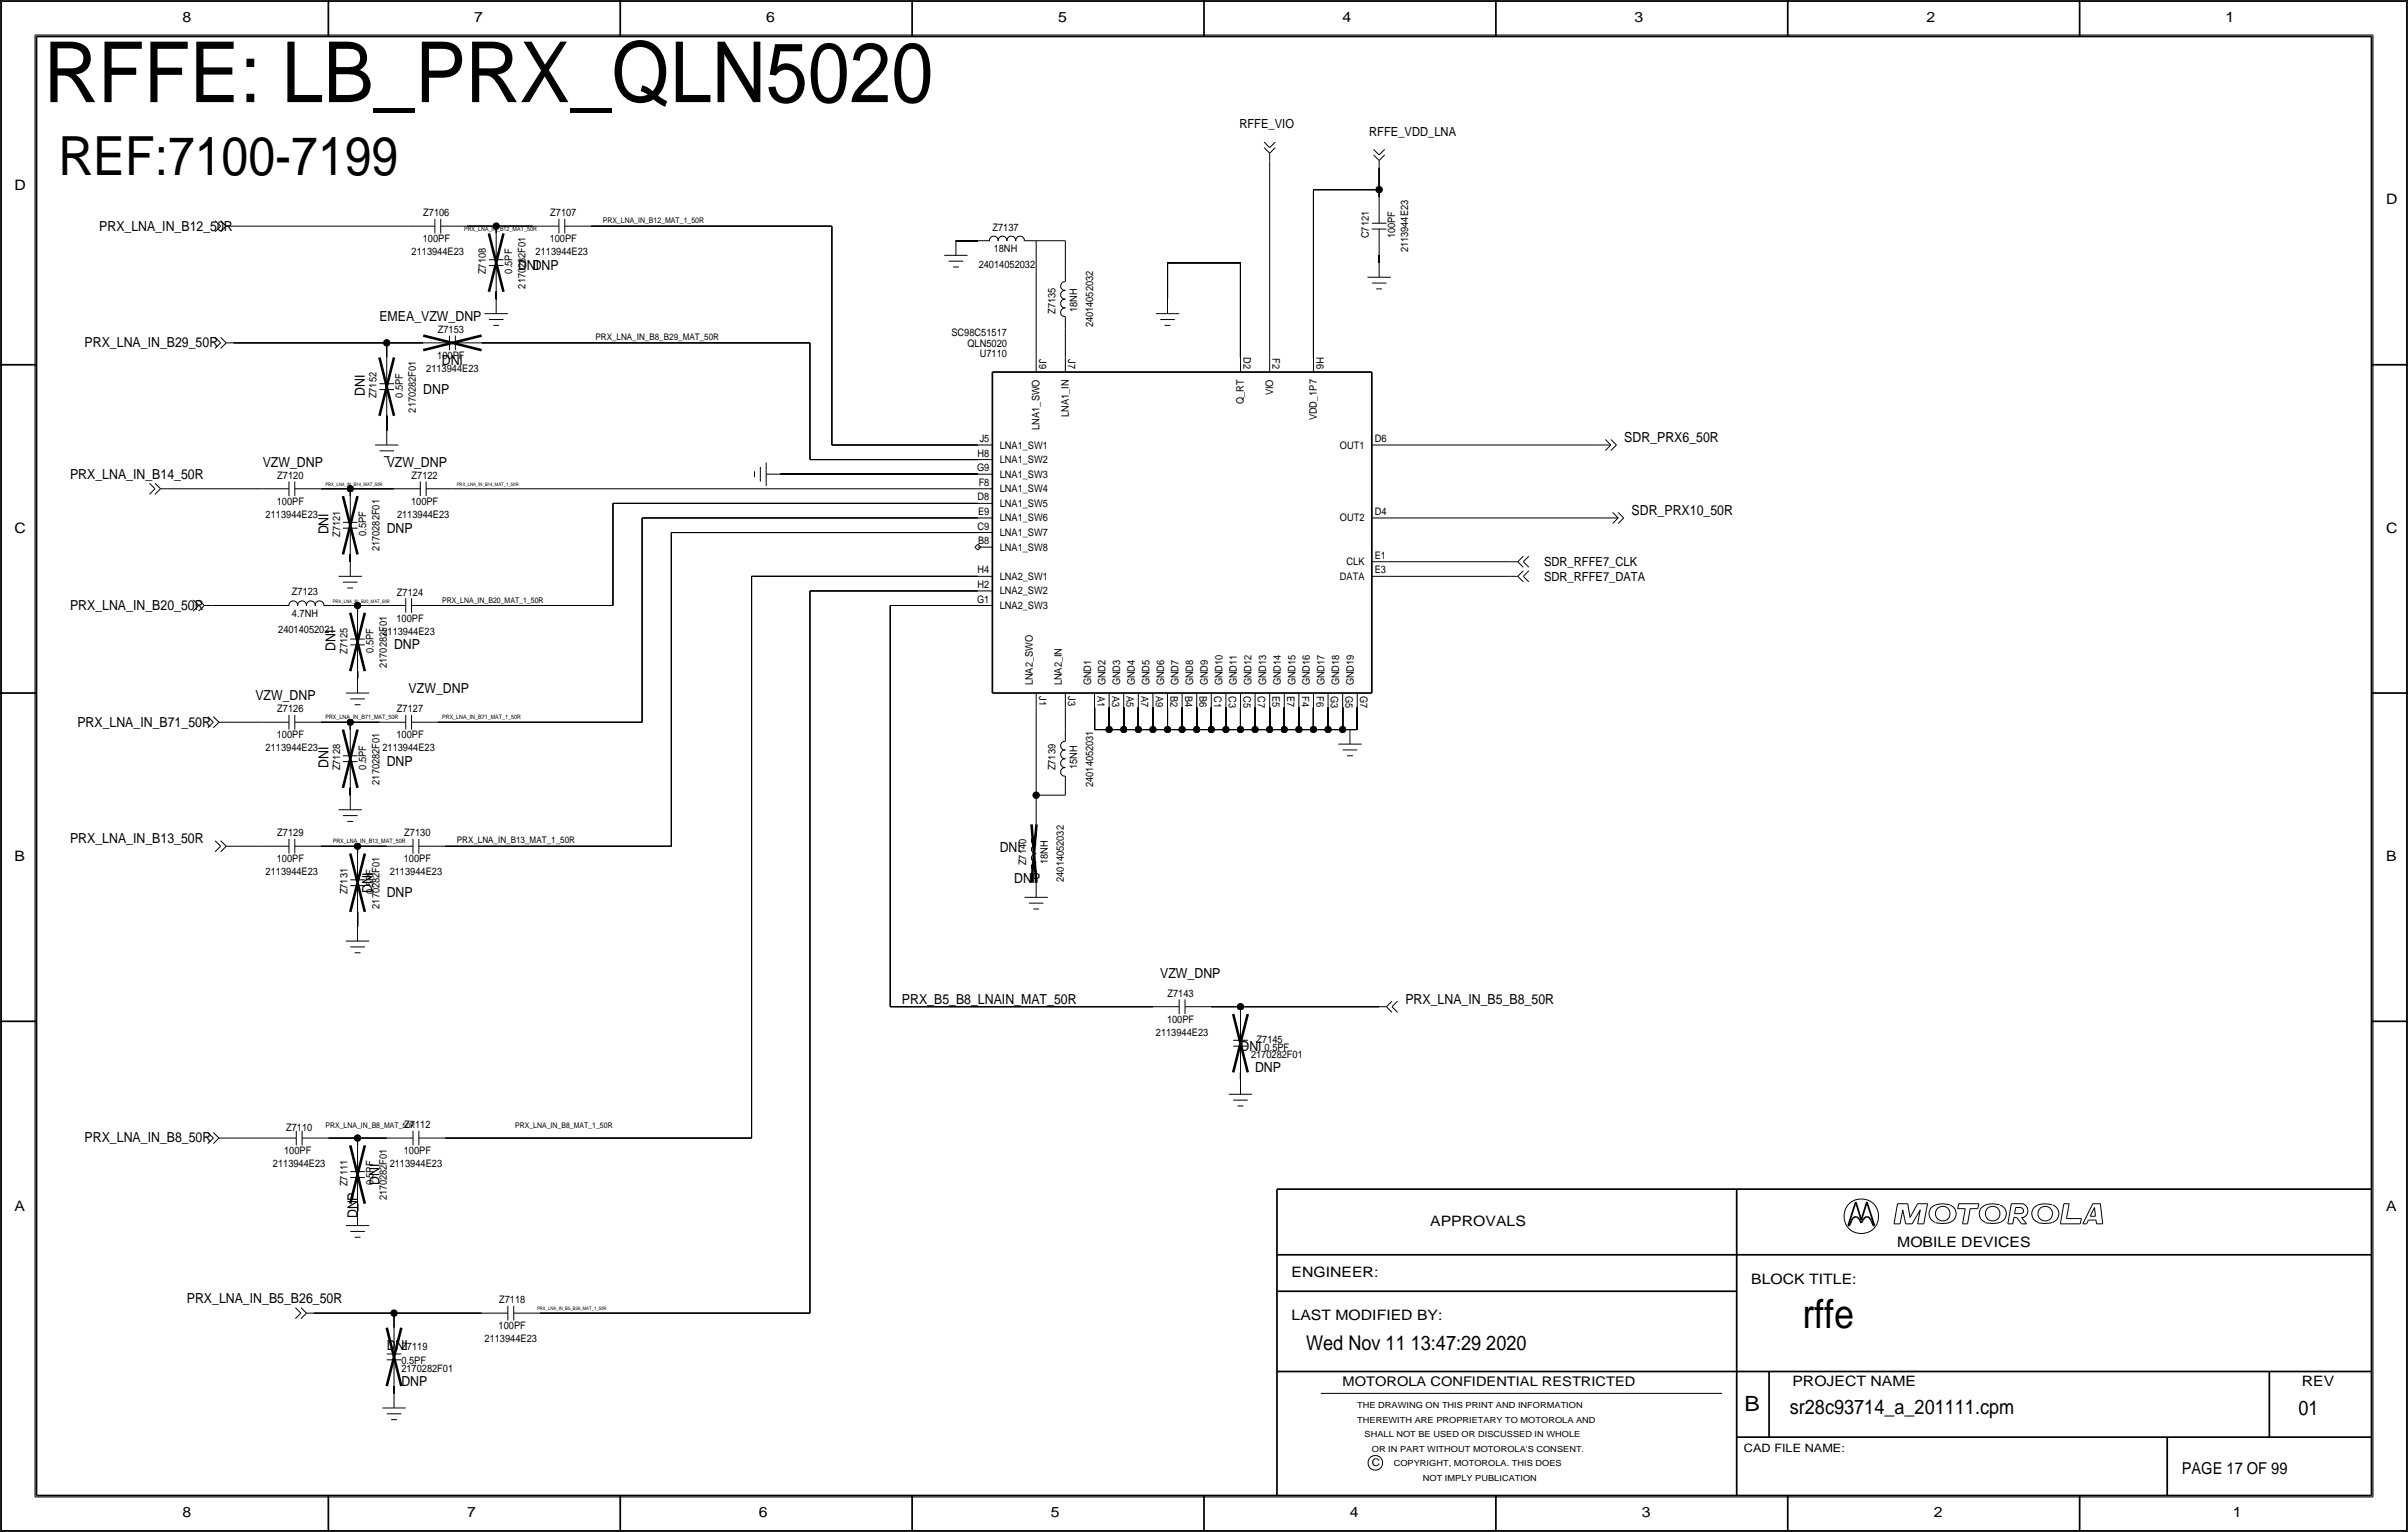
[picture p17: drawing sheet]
<svg xmlns="http://www.w3.org/2000/svg" width="419mm" height="267mm" viewBox="0 0 419 267" stroke-linecap="round" stroke-linejoin="round" font-family="sans-serif">
<defs><g id="words">
<text font-size="14.7" x="7.6" y="17.8">RFFE: LB_PRX_QLN5020</text>
<text font-size="9.4" x="10.2" y="30.5">REF:7100-7199</text>
<text font-size="7" x="313.7" y="231.1">rffe</text>
<text font-size="3.7" x="303.6" y="245.7">B</text>
<g font-size="3.5">
<text x="227.3" y="234.9">Wed Nov 11 13:47:29 2020</text>
<text x="311.5" y="246.2">sr28c93714_a_201111.cpm</text>
<text x="400" y="246.4">01</text>
</g>
<text font-size="2.9" x="379.7" y="256.5">PAGE 17 OF 99</text>
<g font-size="2.5">
<text x="31.7" y="3.8">8</text>
<text x="82.6" y="3.8">7</text>
<text x="133.3" y="3.8">6</text>
<text x="184.1" y="3.8">5</text>
<text x="233.7" y="3.8">4</text>
<text x="284.5" y="3.8">3</text>
<text x="335.3" y="3.8">2</text>
<text x="387.3" y="3.8">1</text>
<text x="2.5" y="33">D</text>
<text x="415.3" y="35.6">D</text>
<text x="2.5" y="92.7">C</text>
<text x="415.3" y="92.7">C</text>
<text x="2.5" y="149.9">B</text>
<text x="415.3" y="149.9">B</text>
<text x="2.5" y="210.8">A</text>
<text x="248.9" y="213.4">APPROVALS</text>
<text x="415.3" y="210.8">A</text>
<text x="330.2" y="217.2">MOBILE DEVICES</text>
<text x="224.8" y="222.2">ENGINEER:</text>
<text x="304.8" y="223.5">BLOCK TITLE:</text>
<text x="224.8" y="229.9">LAST MODIFIED BY:</text>
<text x="312" y="241.2">PROJECT NAME</text>
<text x="400.6" y="241.3">REV</text>
<text x="31.7" y="264.2">8</text>
<text x="81.3" y="264.2">7</text>
<text x="132.1" y="264.2">6</text>
<text x="182.9" y="264.2">5</text>
<text x="234.9" y="264.2">4</text>
<text x="285.8" y="264.2">3</text>
<text x="336.5" y="264.2">2</text>
<text x="388.6" y="264.2">1</text>
</g>
<g font-size="2.4">
<text x="17.3" y="40.1">PRX_LNA_IN_B12_50R</text>
<text x="90.2" y="47">DNI</text>
<text x="92.7" y="47">DNP</text>
<text x="66" y="55.9">EMEA_VZW_DNP</text>
<text x="14.7" y="60.5">PRX_LNA_IN_B29_50R</text>
<text x="76.9" y="63.5">DNI</text>
<text x="63.5" y="68.9" transform="rotate(-90 63.5 68.9)">DNI</text>
<text x="73.7" y="68.6">DNP</text>
<text x="282.7" y="77">SDR_PRX6_50R</text>
<text x="12.2" y="83.3">PRX_LNA_IN_B14_50R</text>
<text x="45.7" y="81.3">VZW_DNP</text>
<text x="67.3" y="81.3">VZW_DNP</text>
<text x="284" y="89.7">SDR_PRX10_50R</text>
<text x="57.1" y="93" transform="rotate(-90 57.1 93)">DNI</text>
<text x="67.3" y="92.7">DNP</text>
<text x="12.2" y="106.2">PRX_LNA_IN_B20_50R</text>
<text x="58.4" y="113.4" transform="rotate(-90 58.4 113.4)">DNI</text>
<text x="68.6" y="113">DNP</text>
<text x="44.4" y="121.9">VZW_DNP</text>
<text x="71.1" y="120.7">VZW_DNP</text>
<text x="13.5" y="126.5">PRX_LNA_IN_B71_50R</text>
<text x="57.2" y="133.7" transform="rotate(-90 57.2 133.7)">DNI</text>
<text x="67.3" y="133.3">DNP</text>
<text x="12.2" y="146.8">PRX_LNA_IN_B13_50R</text>
<text x="174" y="148.3">DNI</text>
<text x="64.8" y="155.5" transform="rotate(-90 64.8 155.5)">DNI</text>
<text x="176.5" y="153.7">DNP</text>
<text x="67.3" y="156.2">DNP</text>
<text x="201.9" y="170.2">VZW_DNP</text>
<text x="157" y="174.8">PRX_B5_B8_LNAIN_MAT_50R</text>
<text x="244.6" y="174.8">PRX_LNA_IN_B5_B8_50R</text>
<text x="215.9" y="182.9">DNI</text>
<text x="218.4" y="186.7">DNP</text>
<text x="14.7" y="198.9">PRX_LNA_IN_B8_50R</text>
<text x="66" y="206.3" transform="rotate(-90 66 206.3)">DNI</text>
<text x="62.2" y="212.1" transform="rotate(-90 62.2 212.1)">DNP</text>
<text x="32.5" y="226.8">PRX_LNA_IN_B5_B26_50R</text>
<text x="67.3" y="234.9">DNI</text>
<text x="69.8" y="241.3">DNP</text>
</g>
<text font-size="2.3" x="233.7" y="241.3">MOTOROLA CONFIDENTIAL RESTRICTED</text>
<g font-size="2.2">
<text x="215.7" y="22.4">RFFE_VIO</text>
<text x="238.3" y="23.6">RFFE_VDD_LNA</text>
<text x="268.7" y="101.1">SDR_RFFE7_DATA</text>
<text x="268.7" y="98.6">SDR_RFFE7_CLK</text>
</g>
<text font-size="2" x="303.5" y="252.7">CAD FILE NAME:</text>
<g font-size="1.8">
<text x="73.7" y="37.6">Z7106</text>
<text x="95.8" y="37.6">Z7107</text>
<text x="172.7" y="40.2">Z7137</text>
<text x="238.3" y="41.5" transform="rotate(-90 238.3 41.5)">C7121</text>
<text x="242.8" y="41.5" transform="rotate(-90 242.8 41.5)">100PF</text>
<text x="71.6" y="44.5">2113944E23</text>
<text x="73.6" y="42.2">100PF</text>
<text x="84.6" y="47.7" transform="rotate(-90 84.6 47.7)">Z7108</text>
<text x="89.2" y="47.6" transform="rotate(-90 89.2 47.6)">0.5PF</text>
<text x="93.2" y="44.5">2113944E23</text>
<text x="95.7" y="42.2">100PF</text>
<text x="170.3" y="46.7">24014052032</text>
<text x="173" y="43.9">18NH</text>
<text x="245.1" y="43.9" transform="rotate(-90 245.1 43.9)">2113944E23</text>
<text x="91.4" y="50.2" transform="rotate(-90 91.4 50.2)">2170282F01</text>
<text x="76.2" y="57.9">Z7153</text>
<text x="165.6" y="58.6">SC98C51517</text>
<text x="183.7" y="54.6" transform="rotate(-90 183.7 54.6)">Z7135</text>
<text x="187.5" y="54.4" transform="rotate(-90 187.5 54.4)">18NH</text>
<text x="190.2" y="57" transform="rotate(-90 190.2 57)">24014052032</text>
<text x="74.2" y="64.8">2113944E23</text>
<text x="76.1" y="62.5">100PF</text>
<text x="168.4" y="60.4">QLN5020</text>
<text x="170.5" y="62.2">U7110</text>
<text x="180.8" y="62.6" transform="rotate(90 180.8 62.6)">J9</text>
<text x="185.9" y="62.6" transform="rotate(90 185.9 62.6)">J7</text>
<text x="216.4" y="62.2" transform="rotate(90 216.4 62.2)">D2</text>
<text x="221.5" y="62.4" transform="rotate(90 221.5 62.4)">F2</text>
<text x="229.1" y="62.2" transform="rotate(90 229.1 62.2)">H6</text>
<text x="65.5" y="69.3" transform="rotate(-90 65.5 69.3)">Z7152</text>
<text x="70.1" y="69.2" transform="rotate(-90 70.1 69.2)">0.5PF</text>
<text x="72.4" y="71.8" transform="rotate(-90 72.4 71.8)">2170282F01</text>
<text x="216.5" y="70.3" transform="rotate(-90 216.5 70.3)">Q_RT</text>
<text x="221.6" y="68.8" transform="rotate(-90 221.6 68.8)">VIO</text>
<text x="170.5" y="77">J5</text>
<text x="180.9" y="74.8" transform="rotate(-90 180.9 74.8)">LNA1_SWO</text>
<text x="186" y="72.6" transform="rotate(-90 186 72.6)">LNA1_IN</text>
<text x="229.2" y="73.2" transform="rotate(-90 229.2 73.2)">VDD_1P7</text>
<text x="239.3" y="77">D6</text>
<text x="48.3" y="83.3">Z7120</text>
<text x="71.6" y="83.4">Z7122</text>
<text x="170.1" y="82">G9</text>
<text x="170.2" y="79.5">H8</text>
<text x="174" y="80.6">LNA1_SW2</text>
<text x="174" y="78.1">LNA1_SW1</text>
<text x="174" y="83.2">LNA1_SW3</text>
<text x="233.2" y="78.1">OUT1</text>
<text x="48.2" y="87.9">100PF</text>
<text x="71.5" y="87.9">100PF</text>
<text x="170.2" y="87.1">D8</text>
<text x="170.2" y="89.7">E9</text>
<text x="170.3" y="84.6">F8</text>
<text x="174" y="88.2">LNA1_SW5</text>
<text x="174" y="85.7">LNA1_SW4</text>
<text x="239.3" y="89.7">D4</text>
<text x="46.2" y="90.2">2113944E23</text>
<text x="59.2" y="93.5" transform="rotate(-90 59.2 93.5)">Z7121</text>
<text x="63.8" y="93.3" transform="rotate(-90 63.8 93.3)">0.5PF</text>
<text x="66" y="96" transform="rotate(-90 66 96)">2170282F01</text>
<text x="69.1" y="90.2">2113944E23</text>
<text x="170.2" y="92.2">C9</text>
<text x="170.2" y="94.7">B8</text>
<text x="174" y="93.3">LNA1_SW7</text>
<text x="174" y="95.9">LNA1_SW8</text>
<text x="174" y="90.8">LNA1_SW6</text>
<text x="233.2" y="90.8">OUT2</text>
<text x="170.2" y="99.8">H4</text>
<text x="174" y="100.9">LNA2_SW1</text>
<text x="233.2" y="100.9">DATA</text>
<text x="234.4" y="98.4">CLK</text>
<text x="239.3" y="99.8">E3</text>
<text x="239.3" y="97.3">E1</text>
<text x="50.8" y="103.6">Z7123</text>
<text x="50.8" y="107.4">4.7NH</text>
<text x="69.1" y="103.7">Z7124</text>
<text x="170.1" y="104.9">G1</text>
<text x="170.2" y="102.4">H2</text>
<text x="174" y="106">LNA2_SW3</text>
<text x="174" y="103.5">LNA2_SW2</text>
<text x="48.4" y="110.2">24014052021</text>
<text x="60.5" y="113.8" transform="rotate(-90 60.5 113.8)">Z7125</text>
<text x="65" y="113.7" transform="rotate(-90 65 113.7)">0.5PF</text>
<text x="66.6" y="110.5">2113944E23</text>
<text x="69" y="108.2">100PF</text>
<text x="67.3" y="116.3" transform="rotate(-90 67.3 116.3)">2170282F01</text>
<text x="179.7" y="119.3" transform="rotate(-90 179.7 119.3)">LNA2_SWO</text>
<text x="184.8" y="119.3" transform="rotate(-90 184.8 119.3)">LNA2_IN</text>
<text x="189.9" y="119.3" transform="rotate(-90 189.9 119.3)">GND1</text>
<text x="192.4" y="119.3" transform="rotate(-90 192.4 119.3)">GND2</text>
<text x="195" y="119.3" transform="rotate(-90 195 119.3)">GND3</text>
<text x="197.5" y="119.3" transform="rotate(-90 197.5 119.3)">GND4</text>
<text x="200.1" y="119.3" transform="rotate(-90 200.1 119.3)">GND5</text>
<text x="202.6" y="119.3" transform="rotate(-90 202.6 119.3)">GND6</text>
<text x="205.1" y="119.3" transform="rotate(-90 205.1 119.3)">GND7</text>
<text x="207.7" y="119.3" transform="rotate(-90 207.7 119.3)">GND8</text>
<text x="210.2" y="119.3" transform="rotate(-90 210.2 119.3)">GND9</text>
<text x="212.8" y="119.3" transform="rotate(-90 212.8 119.3)">GND10</text>
<text x="215.3" y="119.3" transform="rotate(-90 215.3 119.3)">GND11</text>
<text x="217.8" y="119.3" transform="rotate(-90 217.8 119.3)">GND12</text>
<text x="220.4" y="119.3" transform="rotate(-90 220.4 119.3)">GND13</text>
<text x="222.9" y="119.3" transform="rotate(-90 222.9 119.3)">GND14</text>
<text x="225.5" y="119.3" transform="rotate(-90 225.5 119.3)">GND15</text>
<text x="228" y="119.3" transform="rotate(-90 228 119.3)">GND16</text>
<text x="230.5" y="119.3" transform="rotate(-90 230.5 119.3)">GND17</text>
<text x="233.1" y="119.3" transform="rotate(-90 233.1 119.3)">GND18</text>
<text x="235.6" y="119.3" transform="rotate(-90 235.6 119.3)">GND19</text>
<text x="48.3" y="124">Z7126</text>
<text x="69.1" y="124">Z7127</text>
<text x="180.8" y="121.2" transform="rotate(90 180.8 121.2)">J1</text>
<text x="185.9" y="121.2" transform="rotate(90 185.9 121.2)">J3</text>
<text x="191" y="121.2" transform="rotate(90 191 121.2)">A1</text>
<text x="193.5" y="121.2" transform="rotate(90 193.5 121.2)">A3</text>
<text x="196.1" y="121.2" transform="rotate(90 196.1 121.2)">A5</text>
<text x="198.6" y="121.2" transform="rotate(90 198.6 121.2)">A7</text>
<text x="201.2" y="121.2" transform="rotate(90 201.2 121.2)">A9</text>
<text x="203.7" y="121.2" transform="rotate(90 203.7 121.2)">B2</text>
<text x="206.2" y="121.2" transform="rotate(90 206.2 121.2)">B4</text>
<text x="208.8" y="121.2" transform="rotate(90 208.8 121.2)">B6</text>
<text x="211.3" y="121.2" transform="rotate(90 211.3 121.2)">C1</text>
<text x="213.9" y="121.2" transform="rotate(90 213.9 121.2)">C3</text>
<text x="216.4" y="121.2" transform="rotate(90 216.4 121.2)">C5</text>
<text x="218.9" y="121.2" transform="rotate(90 218.9 121.2)">C7</text>
<text x="221.5" y="121.2" transform="rotate(90 221.5 121.2)">E5</text>
<text x="224" y="121.2" transform="rotate(90 224 121.2)">E7</text>
<text x="226.6" y="121.2" transform="rotate(90 226.6 121.2)">F4</text>
<text x="229.1" y="121.2" transform="rotate(90 229.1 121.2)">F6</text>
<text x="231.6" y="121.2" transform="rotate(90 231.6 121.2)">G3</text>
<text x="234.2" y="121.2" transform="rotate(90 234.2 121.2)">G5</text>
<text x="236.7" y="121.2" transform="rotate(90 236.7 121.2)">G7</text>
<text x="46.2" y="130.8">2113944E23</text>
<text x="48.2" y="128.5">100PF</text>
<text x="66.6" y="130.8">2113944E23</text>
<text x="69" y="128.5">100PF</text>
<text x="59.2" y="134.1" transform="rotate(-90 59.2 134.1)">Z7128</text>
<text x="63.8" y="134" transform="rotate(-90 63.8 134)">0.5PF</text>
<text x="66" y="136.6" transform="rotate(-90 66 136.6)">2170282F01</text>
<text x="183.7" y="134.1" transform="rotate(-90 183.7 134.1)">Z7139</text>
<text x="187.5" y="133.9" transform="rotate(-90 187.5 133.9)">15NH</text>
<text x="190.2" y="137" transform="rotate(-90 190.2 137)">24014052031</text>
<text x="48.3" y="145.5">Z7129</text>
<text x="70.4" y="145.6">Z7130</text>
<text x="46.2" y="152.4">2113944E23</text>
<text x="48.2" y="150.1">100PF</text>
<text x="60.5" y="155.7" transform="rotate(-90 60.5 155.7)">Z7131</text>
<text x="65" y="155.6" transform="rotate(-90 65 155.6)">0.5PF</text>
<text x="67.8" y="152.4">2113944E23</text>
<text x="70.3" y="150.1">100PF</text>
<text x="178.6" y="150.6" transform="rotate(-90 178.6 150.6)">Z7140</text>
<text x="182.4" y="150.4" transform="rotate(-90 182.4 150.4)">18NH</text>
<text x="185.2" y="153.5" transform="rotate(-90 185.2 153.5)">24014052032</text>
<text x="66" y="158.2" transform="rotate(-90 66 158.2)">2170282F01</text>
<text x="203.2" y="173.5">Z7143</text>
<text x="203.1" y="178.1">100PF</text>
<text x="201.2" y="180.3">2113944E23</text>
<text x="217.7" y="184.1">2170282F01</text>
<text x="218.7" y="181.6">Z7145</text>
<text x="220.1" y="182.9">0.5PF</text>
<text x="49.8" y="196.9">Z7110</text>
<text x="70.4" y="196.4">Z7112</text>
<text x="47.5" y="203.2">2113944E23</text>
<text x="49.4" y="200.9">100PF</text>
<text x="67.8" y="203.2">2113944E23</text>
<text x="70.3" y="200.9">100PF</text>
<text x="60.5" y="206.5" transform="rotate(-90 60.5 206.5)">Z7111</text>
<text x="65" y="206.4" transform="rotate(-90 65 206.4)">0.5PF</text>
<text x="67.3" y="209" transform="rotate(-90 67.3 209)">2170282F01</text>
<text x="86.9" y="226.9">Z7118</text>
<text x="84.3" y="233.7">2113944E23</text>
<text x="86.8" y="231.4">100PF</text>
<text x="69.8" y="237.5">0.5PF</text>
<text x="69.8" y="238.8">2170282F01</text>
<text x="69.8" y="234.9">Z7119</text>
<text x="238.8" y="255.3">C</text>
</g>
<g font-size="1.6">
<text x="103.6" y="59.2">PRX_LNA_IN_B8_B29_MAT_50R</text>
<text x="79.5" y="146.8">PRX_LNA_IN_B13_MAT_1_50R</text>
</g>
<g font-size="1.5">
<text x="236.2" y="245.1">THE DRAWING ON THIS PRINT AND INFORMATION</text>
<text x="236.2" y="247.6">THEREWITH ARE PROPRIETARY TO MOTOROLA AND</text>
<text x="237.5" y="250.2">SHALL NOT BE USED OR DISCUSSED IN WHOLE</text>
<text x="238.8" y="252.7">OR IN PART WITHOUT MOTOROLA'S CONSENT.</text>
<text x="242.6" y="255.3">COPYRIGHT, MOTOROLA. THIS DOES</text>
<text x="247.6" y="257.8">NOT IMPLY PUBLICATION</text>
</g>
<g font-size="1.4">
<text x="104.9" y="38.9">PRX_LNA_IN_B12_MAT_1_50R</text>
<text x="77" y="104.9">PRX_LNA_IN_B20_MAT_1_50R</text>
<text x="56.6" y="196.3">PRX_LNA_IN_B8_MAT_50R</text>
<text x="89.7" y="196.3">PRX_LNA_IN_B8_MAT_1_50R</text>
</g>
<g font-size="1.1">
<text x="80.8" y="40.1">PRX_LNA_IN_B12_MAT_50R</text>
<text x="56.6" y="125.2">PRX_LNA_IN_B71_MAT_50R</text>
<text x="77" y="125.2">PRX_LNA_IN_B71_MAT_1_50R</text>
<text x="57.9" y="146.8">PRX_LNA_IN_B13_MAT_50R</text>
</g>
<g font-size=".8">
<text x="56.6" y="84.6">PRX_LNA_IN_B14_MAT_50R</text>
<text x="79.5" y="84.6">PRX_LNA_IN_B14_MAT_1_50R</text>
<text x="57.9" y="104.9">PRX_LNA_IN_B20_MAT_50R</text>
<text x="93.5" y="228.1">PRX_LNA_IN_B5_B26_MAT_1_50R</text>
</g>
</g></defs>
<!-- layer: Nets -->
<g fill="none" stroke="#000" stroke-width=".17">
<path d="M40.6 39.4h30.5zM81.3 39.4h5.1zM86.4 39.4h6.3zM86.4 39.4v1.2zM102.9 39.4h41.9zM144.8 39.4v38.1zM221 27.9v34.3zM228.6 33v29.2zM228.6 33h11.4zM240 33v1.3zM240 29.2v3.8zM40.6 59.7h26.7z"/>
<path d="M67.3 59.7v2.5zM67.3 59.7h6.4zM83.8 59.7h57.2zM86.4 50.8v1.3zM141 59.7v20.3zM166.4 41.9h3.8zM180.3 41.9v20.3zM180.3 41.9h5.1zM185.4 57.2v5zM185.4 41.9v5.1zM203.2 45.7v6.4zM203.2 45.7h12.7z"/>
<path d="M215.9 45.7v16.5zM240 44.5v1.2zM67.3 72.4v2.5zM144.8 77.5h25.4zM241.3 77.5h36.8zM29.2 85.1h16.5zM55.9 85.1h5.1zM61 96.5v1.3zM61 85.1v1.3zM61 85.1h7.6zM78.7 85.1h91.5zM106.7 87.6v17.8z"/>
<path d="M106.7 87.6h63.5zM111.8 90.2v35.5zM111.8 90.2h58.4zM116.8 92.7v54.6zM116.8 92.7h53.4zM135.9 82.6h34.3zM141 80h29.2zM241.3 97.8h21.6zM241.3 90.2h38.1zM36.8 105.4h11.5zM58.4 105.4h3.8zM62.2 116.8v1.3z"/>
<path d="M62.2 105.4v1.3zM62.2 105.4h3.8zM76.2 105.4h30.5zM130.8 100.3v97.8zM130.8 100.3h39.4zM141 102.9v125.7zM141 102.9h29.2zM154.9 105.4v69.9zM154.9 105.4h15.3zM241.3 100.3h21.6zM39.4 125.7h6.3zM55.9 125.7h5.1z"/>
<path d="M61 137.2v1.2zM61 125.7v1.3zM61 125.7h5zM76.2 125.7h35.6zM180.3 138.4v5.1zM180.3 123.2v15.2zM180.3 138.4h5.1zM185.4 137.2v1.2zM185.4 123.2v3.8zM190.5 123.2v3.8zM190.5 127h2.5zM193 123.2v3.8z"/>
<path d="M193 127h2.6zM195.6 123.2v3.8zM195.6 127h2.5zM198.1 123.2v3.8zM198.1 127h2.6zM200.7 123.2v3.8zM200.7 127h2.5zM203.2 123.2v3.8zM203.2 127h2.5zM205.7 123.2v3.8zM205.7 127h2.6zM208.3 123.2v3.8z"/>
<path d="M208.3 127h2.5zM210.8 123.2v3.8zM210.8 127h2.6zM213.4 123.2v3.8zM213.4 127h2.5zM215.9 123.2v3.8zM215.9 127h2.5zM218.4 123.2v3.8zM218.4 127h2.6zM221 123.2v3.8zM221 127h2.5zM223.5 123.2v3.8z"/>
<path d="M223.5 127h2.6zM226.1 123.2v3.8zM226.1 127h2.5zM228.6 123.2v3.8zM228.6 127h2.5zM231.1 123.2v3.8zM231.1 127h2.6zM233.7 123.2v3.8zM233.7 127h1.2zM235 127h1.2zM236.2 123.2v3.8zM40.6 147.3h5.1z"/>
<path d="M55.9 147.3h6.3zM62.2 158.8v2.5zM62.2 147.3v1.3zM62.2 147.3h5.1zM77.5 147.3h39.3zM154.9 175.3h45.8zM210.8 175.3h5.1zM215.9 175.3v1.2zM215.9 175.3h24.1zM39.4 198.1h7.6zM57.2 198.1h5zM62.2 198.1v1.3z"/>
<path d="M62.2 198.1h5.1zM77.5 198.1h53.3zM215.9 186.7v1.3zM62.2 209.6v1.2zM54.6 228.6h14zM68.6 228.6v2.5zM68.6 228.6h15.2zM94 228.6h47zM68.6 241.3v1.3z"/>
</g>
<g fill="#000" stroke="#000" stroke-width=".17">
<circle cx="86.4" cy="39.4" r=".56"/>
<circle cx="240" cy="33" r=".56"/>
<circle cx="67.3" cy="59.7" r=".56"/>
<circle cx="61" cy="85.1" r=".56"/>
<circle cx="62.2" cy="105.4" r=".56"/>
<circle cx="61" cy="125.7" r=".56"/>
<circle cx="180.3" cy="138.4" r=".56"/>
<circle cx="193" cy="127" r=".56"/>
<circle cx="195.6" cy="127" r=".56"/>
<circle cx="198.1" cy="127" r=".56"/>
<circle cx="200.7" cy="127" r=".56"/>
<circle cx="203.2" cy="127" r=".56"/>
<circle cx="205.7" cy="127" r=".56"/>
<circle cx="208.3" cy="127" r=".56"/>
<circle cx="210.8" cy="127" r=".56"/>
<circle cx="213.4" cy="127" r=".56"/>
<circle cx="215.9" cy="127" r=".56"/>
<circle cx="218.4" cy="127" r=".56"/>
<circle cx="221" cy="127" r=".56"/>
<circle cx="223.5" cy="127" r=".56"/>
<circle cx="226.1" cy="127" r=".56"/>
<circle cx="228.6" cy="127" r=".56"/>
<circle cx="231.1" cy="127" r=".56"/>
<circle cx="233.7" cy="127" r=".56"/>
<circle cx="62.2" cy="147.3" r=".56"/>
<circle cx="215.9" cy="175.3" r=".56"/>
<circle cx="62.2" cy="198.1" r=".56"/>
<circle cx="68.6" cy="228.6" r=".56"/>
</g>
<!-- layer: Components -->
<g fill="none" stroke="#000" stroke-width=".17">
<path d="M37.4 38.4l1 1zM38.4 39.4l-1 .9zM38.4 38.4l1 1zM39.4 39.4l-1 .9zM39.4 39.4h1.2zM71.1 39.4h4.6zM75.7 38.1v2.5zM76.7 39.4h4.6zM76.7 38.1v2.5zM92.7 39.4h4.6zM97.3 38.1v2.5zM98.3 39.4h4.6z"/>
<path d="M98.3 38.1v2.5zM220 24.7l1 1zM220 25.7l1 1zM221 25.7l.9-1zM221 26.7l.9-1zM221 26.7v1.2zM238.8 39.9h2.5zM238.8 38.9h2.5zM239.1 26l.9 1zM239.1 27l.9 .9zM240 39.9v4.6zM240 34.3v4.6z"/>
<path d="M240 27l1-1zM240 27.9l1-.9zM240 27.9v1.3zM37.4 58.7l1 1zM38.4 59.7l-1 1zM38.4 58.7l1 1zM39.4 59.7l-1 1zM39.4 59.7h1.2zM73.7 59.7h4.5zM78.2 58.4v2.6zM79.2 58.4v2.6zM79.2 59.7h4.6z"/>
<path d="M84.3 54.6h4.1zM85.1 46.2h2.5zM85.1 45.2h2.5zM85.1 55.6h2.5zM85.9 56.6h1zM86.4 46.2v4.6zM86.4 40.6v4.6zM86.4 52.1v2.5zM164.3 44.5h4.1zM165.1 45.5h2.5zM165.9 46.5h1zM166.4 41.9v2.6z"/>
<path d="M170.2 41.9h2zM172.2 42a.75 .75 0 0 1 .7-.9 .75 .75 0 0 1 .8 .9M173.7 42a.75 .75 0 0 1 .8-.9 .75 .75 0 0 1 .7 .9M175.3 42a.75 .75 0 0 1 .7-.9 .75 .75 0 0 1 .7 .9M176.8 42a.75 .75 0 0 1 .7-.9 .75 .75 0 0 1 .8 .9M178.3 41.9h2zM185.4 47v2zM185.4 55.1v2zM185.4 52.1a.74 .74 0 0 0-.8 .8 .74 .74 0 0 0 .8 .7M185.4 49.1a.74 .74 0 0 0-.8 .7 .74 .74 0 0 0 .8 .7M185.4 50.6a.74 .74 0 0 0-.8 .7 .74 .74 0 0 0 .8 .8M185.4 53.6a.74 .74 0 0 0-.8 .8 .74 .74 0 0 0 .8 .7"/>
<path d="M201.2 54.6h4zM201.9 55.6h2.6zM202.7 56.6h1zM203.2 52.1v2.5zM238 48.3h4.1zM238.8 49.3h2.5zM239.5 50.3h1zM240 45.7v2.6zM65.3 77.5h4zM66 67.8h2.6zM66 78.5h2.6zM66 66.8h2.6z"/>
<path d="M66.8 79.5h1zM67.3 74.9v2.6zM67.3 67.8v4.6zM67.3 62.2v4.6zM170.2 77.5h2.5zM180.3 62.2v2.6zM185.4 62.2v2.6zM215.9 62.2v2.6zM221 62.2v2.6zM228.6 62.2v2.6zM238.8 77.5h2.5zM278.1 77.5h2.3z"/>
<path d="M279.4 76.5l1 1zM279.4 78.4l1-.9zM280.4 76.5l.9 1zM280.4 78.4l.9-.9zM26 86.1l1-1zM26 84.1l1 1zM27 86.1l.9-1zM27 84.1l.9 1zM27.9 85.1h1.3zM45.7 85.1h4.6zM50.3 83.8v2.6zM51.3 85.1h4.6z"/>
<path d="M51.3 83.8v2.6zM59.7 91.9h2.5zM59.7 90.9h2.5zM61 91.9v4.6zM61 86.4v4.5zM61 97.8v2.5zM68.6 85.1h4.6zM73.2 83.8v2.6zM74.2 85.1h4.5zM74.2 83.8v2.6zM131.3 82v1.1zM132.3 81.3v2.5z"/>
<path d="M133.3 82.6h2.6zM133.3 80.5v4.1zM169.7 95.2l.5-.5zM169.7 95.3l.5 .5zM170.2 95.2h2.5zM170.2 92.7h2.5zM170.2 90.2h2.5zM170.2 87.6h2.5zM170.2 85.1h2.5zM170.2 82.6h2.5zM170.2 80h2.5zM170.2 94.7l.5 .5z"/>
<path d="M170.7 95.2l-.5 .6zM238.8 97.8h2.5zM238.8 90.2h2.5zM262.9 97.8h1.3zM264.2 97.8l.9 1zM265.1 99.4l-.9 .9zM265.1 97.8l1 1zM265.1 96.8l-.9 1zM266.1 99.4l-1 .9zM266.1 96.8l-1 1zM279.4 90.2h2.2zM280.7 89.2l.9 1z"/>
<path d="M280.7 91.1l.9-.9zM281.6 89.2l1 1zM281.6 91.1l1-.9zM33.6 104.4l1 1zM34.6 105.4l-1 1zM34.6 104.4l1 1zM35.6 105.4l-1 1zM35.6 105.4h1.2zM48.3 105.4h2zM50.3 105.5a.75 .75 0 0 1 .7-.9 .75 .75 0 0 1 .8 .9M51.8 105.5a.75 .75 0 0 1 .8-.9 .75 .75 0 0 1 .7 .9M53.3 105.5a.75 .75 0 0 1 .8-.9 .75 .75 0 0 1 .7 .9"/>
<path d="M54.9 105.5a.75 .75 0 0 1 .7-.9 .75 .75 0 0 1 .7 .9M56.4 105.4h2zM58.9 100.3h4.1zM59.7 101.3h2.5zM60.5 102.4h1zM61 112.3h2.5zM61 111.3h2.5zM62.2 112.3v4.5zM62.2 106.7v4.6zM62.2 118.1v2.6zM66 105.4h4.6zM70.6 104.1v2.6z"/>
<path d="M71.6 105.4h4.6zM71.6 104.1v2.6zM170.2 105.4h2.5zM170.2 102.9h2.5zM170.2 100.3h2.5zM238.8 100.3h2.5zM262.9 100.3h1.3zM264.2 100.3l.9 1zM265.1 100.3l1 1zM36.2 124.8l.9 .9zM37.1 125.7l-.9 1zM37.1 124.8l1 .9z"/>
<path d="M38.1 125.7l-1 1zM38.1 125.7h1.3zM45.7 125.7h4.6zM50.3 124.5v2.5zM51.3 125.7h4.6zM51.3 124.5v2.5zM59.7 132.6h2.5zM59.7 131.6h2.5zM60.2 120.7h4.1zM61 132.6v4.6zM61 127v4.6zM61 138.4v2.6z"/>
<path d="M61 121.7h2.5zM61.7 122.7h1zM66 125.7h4.6zM70.6 124.5v2.5zM71.6 125.7h4.6zM71.6 124.5v2.5zM180.3 120.7v2.5zM185.4 135.1v2.1zM185.4 127v2zM185.4 120.7v2.5zM185.4 130.6a.74 .74 0 0 0-.8 .7 .74 .74 0 0 0 .8 .8M185.4 133.7a.74 .74 0 0 0-.8 .7 .74 .74 0 0 0 .8 .7"/>
<path d="M185.4 132.1a.74 .74 0 0 0-.8 .8 .74 .74 0 0 0 .8 .7M185.4 129.1a.74 .74 0 0 0-.8 .7 .74 .74 0 0 0 .8 .8M190.5 120.7v2.5zM193 120.7v2.5zM195.6 120.7v2.5zM198.1 120.7v2.5zM200.7 120.7v2.5zM203.2 120.7v2.5zM205.7 120.7v2.5zM208.3 120.7v2.5zM210.8 120.7v2.5zM213.4 120.7v2.5z"/>
<path d="M215.9 120.7v2.5zM218.4 120.7v2.5zM221 120.7v2.5zM223.5 120.7v2.5zM226.1 120.7v2.5zM228.6 120.7v2.5zM231.1 120.7v2.5zM232.9 129.5h4.1zM233.7 120.7v2.5zM233.7 130.6h2.5zM234.4 131.6h1.1zM234.9 127v2.5z"/>
<path d="M236.2 120.7v2.5zM37.4 148.3l1-1zM37.4 146.4l1 .9zM38.4 146.4l1 .9zM39.4 147.3l-1 1zM39.4 147.3h1.2zM45.7 147.3h4.6zM50.3 146.1v2.5zM51.3 147.3h4.6zM51.3 146.1v2.5zM58.9 141h4.1zM59.7 142h2.5z"/>
<path d="M60.5 143h1zM61 154.2h2.5zM61 153.2h2.5zM62.2 154.2v4.6zM62.2 148.6v4.6zM67.3 147.3h4.6zM71.9 146.1v2.5zM72.9 147.3h4.6zM72.9 146.1v2.5zM178.3 156.2h4.1zM179.1 157.2h2.5zM179.8 158.2h1z"/>
<path d="M180.3 153.7v2.5zM180.3 151.6v2.1zM180.3 143.5v2zM180.3 147.1a.74 .74 0 0 0-.8 .8 .74 .74 0 0 0 .8 .7M180.3 150.2a.74 .74 0 0 0-.8 .7 .74 .74 0 0 0 .8 .7M180.3 148.6a.74 .74 0 0 0-.8 .8 .74 .74 0 0 0 .8 .7M180.3 145.6a.74 .74 0 0 0-.8 .7 .74 .74 0 0 0 .8 .8M60.2 163.8h4.1zM61 164.8h2.5zM61.7 165.9h1zM62.2 161.3v2.5zM200.7 175.3h4.5z"/>
<path d="M205.2 174v2.5zM206.2 175.3h4.6zM206.2 174v2.5zM215.9 176.5v4.6zM240 175.3h1.3zM241.3 175.3l1 .9zM241.3 175.3l1-1zM242.3 175.3l.9 .9zM242.3 175.3l.9-1zM36.2 197.2l.9 .9zM37.1 198.1l-.9 1zM37.1 197.2l1 .9z"/>
<path d="M38.1 198.1l-1 1zM38.1 198.1h1.3zM47 198.1h4.6zM51.6 196.9v2.5zM52.6 196.8v2.6zM52.6 198.1h4.5zM62.2 199.4v4.6zM67.3 198.1h4.6zM71.9 196.8v2.6zM72.9 198.1h4.6zM72.9 196.9v2.5zM213.9 190.5h4z"/>
<path d="M214.6 182.1h2.6zM214.6 181.1h2.6zM214.6 191.5h2.6zM215.4 192.5h1zM215.9 182.1v4.6zM215.9 188v2.5zM60.2 213.4h4.1zM61 205h2.5zM61 204h2.5zM61 214.4h2.5zM61.7 215.4h1zM62.2 205v4.6z"/>
<path d="M62.2 210.8v2.6zM51.4 227.6l1 1zM52.4 228.6l-1 1zM52.4 227.6l.9 1zM53.3 228.6l-.9 1zM53.3 228.6h1.3zM67.3 236.7h2.5zM67.3 235.7h2.5zM68.6 236.7v4.6zM68.6 231.1v4.6zM83.8 228.6h4.6zM88.4 227.3v2.6z"/>
<path d="M89.4 228.6h4.6zM89.4 227.3v2.6zM66.5 245.1h4.1zM67.3 246.1h2.5zM68.1 247.1h1zM68.6 242.6v2.5z"/>
</g>
<g fill="none" stroke="#000" stroke-width=".45">
<path d="M73.7 58.4l10.1 2.6zM85.1 40.6l2.5 10.2zM87.6 40.6l-2.5 10.2zM66 62.2l2.6 10.2zM68.6 62.2l-2.6 10.2zM73.7 61l10.1-2.6zM59.7 86.4l2.5 10.1zM62.2 86.4l-2.5 10.1zM61 106.7l2.5 10.1zM63.5 106.7l-2.5 10.1zM59.7 127l2.5 10.2zM62.2 127l-2.5 10.2z"/>
<path d="M61 148.6l2.5 10.1zM63.5 148.6l-2.5 10.2zM179.5 143.5l.9 10.2zM180.4 143.5l-.9 10.2zM214.6 176.5l2.6 10.2zM217.2 176.5l-2.6 10.2zM61 199.4l2.5 10.1zM63.5 199.4l-2.5 10.2zM67.3 231.1l2.5 10.2zM69.8 231.1l-2.5 10.2z"/>
</g>
<path d="M172.7 64.8v55.8zM172.7 64.8h66.1zM238.8 64.8v55.8zM172.7 120.7h66.1z" fill="none" stroke="#000" stroke-width=".3"/>
<!-- layer: Page Border and Title Block -->
<g fill="none" stroke="#000" stroke-width=".3">
<path d="M0 0h419.1zM0 0v266.7zM6.3 6.4h406.4zM6.3 6.4v254zM57.1 0v6.3zM107.9 0v6.3zM158.7 0v6.3zM209.5 0v6.4zM260.3 0v6.3zM311.1 0v6.3zM361.9 0v6.3zM412.7 6.4v254z"/>
<path d="M419.1 0v266.7zM0 63.5h6.3zM412.7 63.5h6.4zM0 120.7h6.3zM412.7 120.7h6.4zM0 177.8h6.3zM412.7 177.8h6.4zM222.2 207v53.3zM222.2 207h190.5zM222.2 218.4h190.5zM302.3 207v53.3zM321.7 213.4h.2z"/>
<path d="M322 213.1l-.1 .3zM322.2 212.5l-.2 .6zM322.4 212.1l-.2 .4zM322.6 211.9l.3-.1zM322.6 211.9l-.2 .2zM322.9 211.8h.2zM323 209.2l-1.3 4.2zM323 209.2l1 3.2zM323.1 211.8l.2 .1zM323.3 211.9l.2 .2zM323.5 212.1l.2 .4zM323.7 212.5l.3 .4z"/>
<path d="M324.2 212.5l-.2 .4zM324.4 212.1l-.2 .4zM324.6 211.9l.2-.1zM324.6 211.9l-.2 .2zM324.8 211.8h.3zM324.9 209.2l1.3 4.2zM324.9 209.2l-.9 3.2zM325.1 211.8l.2 .1zM325.3 211.9l.2 .2zM325.5 212.1l.2 .4zM325.7 212.5l.2 .6zM325.9 213.1l.1 .3z"/>
<path d="M326 213.4h.2zM222.2 238.8h190.5zM222.2 224.8h80.1zM307.9 238.8v11.4zM395 238.8v11.4zM302.3 250.2h110.4zM377.2 250.2v10.1zM0 266.7h419.1zM6.3 260.3h406.4zM57.1 260.3v6.4zM107.9 260.3v6.4zM158.7 260.3v6.4z"/>
<path d="M209.5 260.3v6.4zM260.3 260.3v6.4zM311.1 260.3v6.4zM361.9 260.3v6.4z"/>
</g>
<g fill="none" stroke="#000" stroke-width=".17">
<path d="M.3 .3h418.5zM.3 .3v266.1zM6.1 6.1v254.5zM6.1 6.1h406.9zM413 6.1v254.5zM418.8 .3v266.1zM329.6 213.1h1.1zM330.3 209.6h1.7zM330.3 209.5l-.7 3.6zM331.2 210.6l-.5 2.5zM331.2 210.6l.5 2.5zM331.7 213.1h1.1z"/>
<path d="M332 209.5l.4 2.4zM333.8 209.6l-1.4 2.3zM333.8 213.1h1zM333.8 209.6h1.7zM334.2 210.6l-.4 2.5zM334.2 210.6l-1.4 2.5zM335.5 209.6l-.7 3.5zM336.8 209.8a1.6 1.6 0 0 0-1.1 1.5 1.6 1.6 0 0 0 1.1 1.5M339.3 209.8l-.1-.1a4 4 0 0 0-2.4 .1M339.4 209.8a1.59 1.59 0 0 1 1.1 1.5 1.59 1.59 0 0 1-1.1 1.5 5.1 5.1 0 0 1-2.5 .1M340.7 210.4h1.3zM340.9 209.6h3.5z"/>
<path d="M340.9 209.5l-.2 .9zM341.6 213.1h.8zM342 210.4l-.4 2.7zM342.9 210.4l-.5 2.7zM342.9 210.4h1.3zM344.4 209.5l-.2 .9zM348 209.8a3.1 3.1 0 0 0-3.3 .6 1.62 1.62 0 0 0 .8 2.4M348.1 212.8a5.1 5.1 0 0 1-2.6 .1M348.1 209.8a1.59 1.59 0 0 1 1.1 1.5 1.59 1.59 0 0 1-1.1 1.5M349.5 213.1h.8zM350.1 209.6h2.1zM350.1 209.5l-.6 3.6z"/>
<path d="M350.5 211.9l-.2 1.2zM350.5 211.9h.5zM350.6 211.3h1.2zM350.8 210.2l-.2 1.1zM350.8 210.2h1zM351 211.9l.8 1.2zM351.8 210.3a.5 .5 0 0 1 .4 .5 .5 .5 0 0 1-.4 .5M351.8 213.1h.9zM351.8 211.9l.9 1.2zM351.8 211.9h.4zM352.2 209.7a1.24 1.24 0 0 1 .8 1.1 1.24 1.24 0 0 1-.8 1.1M357.2 209.8a3.1 3.1 0 0 0-3.3 .6 1.62 1.62 0 0 0 .8 2.4"/>
<path d="M357.2 212.8a5.1 5.1 0 0 1-2.5 .1M357.3 209.8a1.59 1.59 0 0 1 1 1.5 1.59 1.59 0 0 1-1 1.5M358.6 213.1h3.5zM359.2 209.6l-.6 3.5zM359.2 209.6h.9zM359.7 212.1h2.6zM360.1 209.6l-.4 2.5zM362.3 212.1l-.2 1zM362.5 213.1h.7zM363.5 212.4l-.3 .7zM363.5 212.4h1.3zM363.8 211.7h.9z"/>
<path d="M364.2 209.6l-1.7 3.5zM364.2 209.6h1.4zM364.5 210.2l-.7 1.5zM364.5 210.2l.2 1.5zM364.8 212.4l.1 .7zM364.9 213.1h1.1zM365.6 209.6l.4 3.5zM229.9 242.6h69.8zM.3 266.4h418.5zM6.1 260.6h406.9z"/>
<circle cx="324" cy="211.8" r="3"/>
<circle cx="338.1" cy="211.3" r="1.28"/>
<circle cx="346.8" cy="211.3" r="1.28"/>
<circle cx="356" cy="211.3" r="1.28"/>
<circle cx="239.4" cy="254.7" r="1.28"/>
</g>
<use href="#words"/>
</svg>
